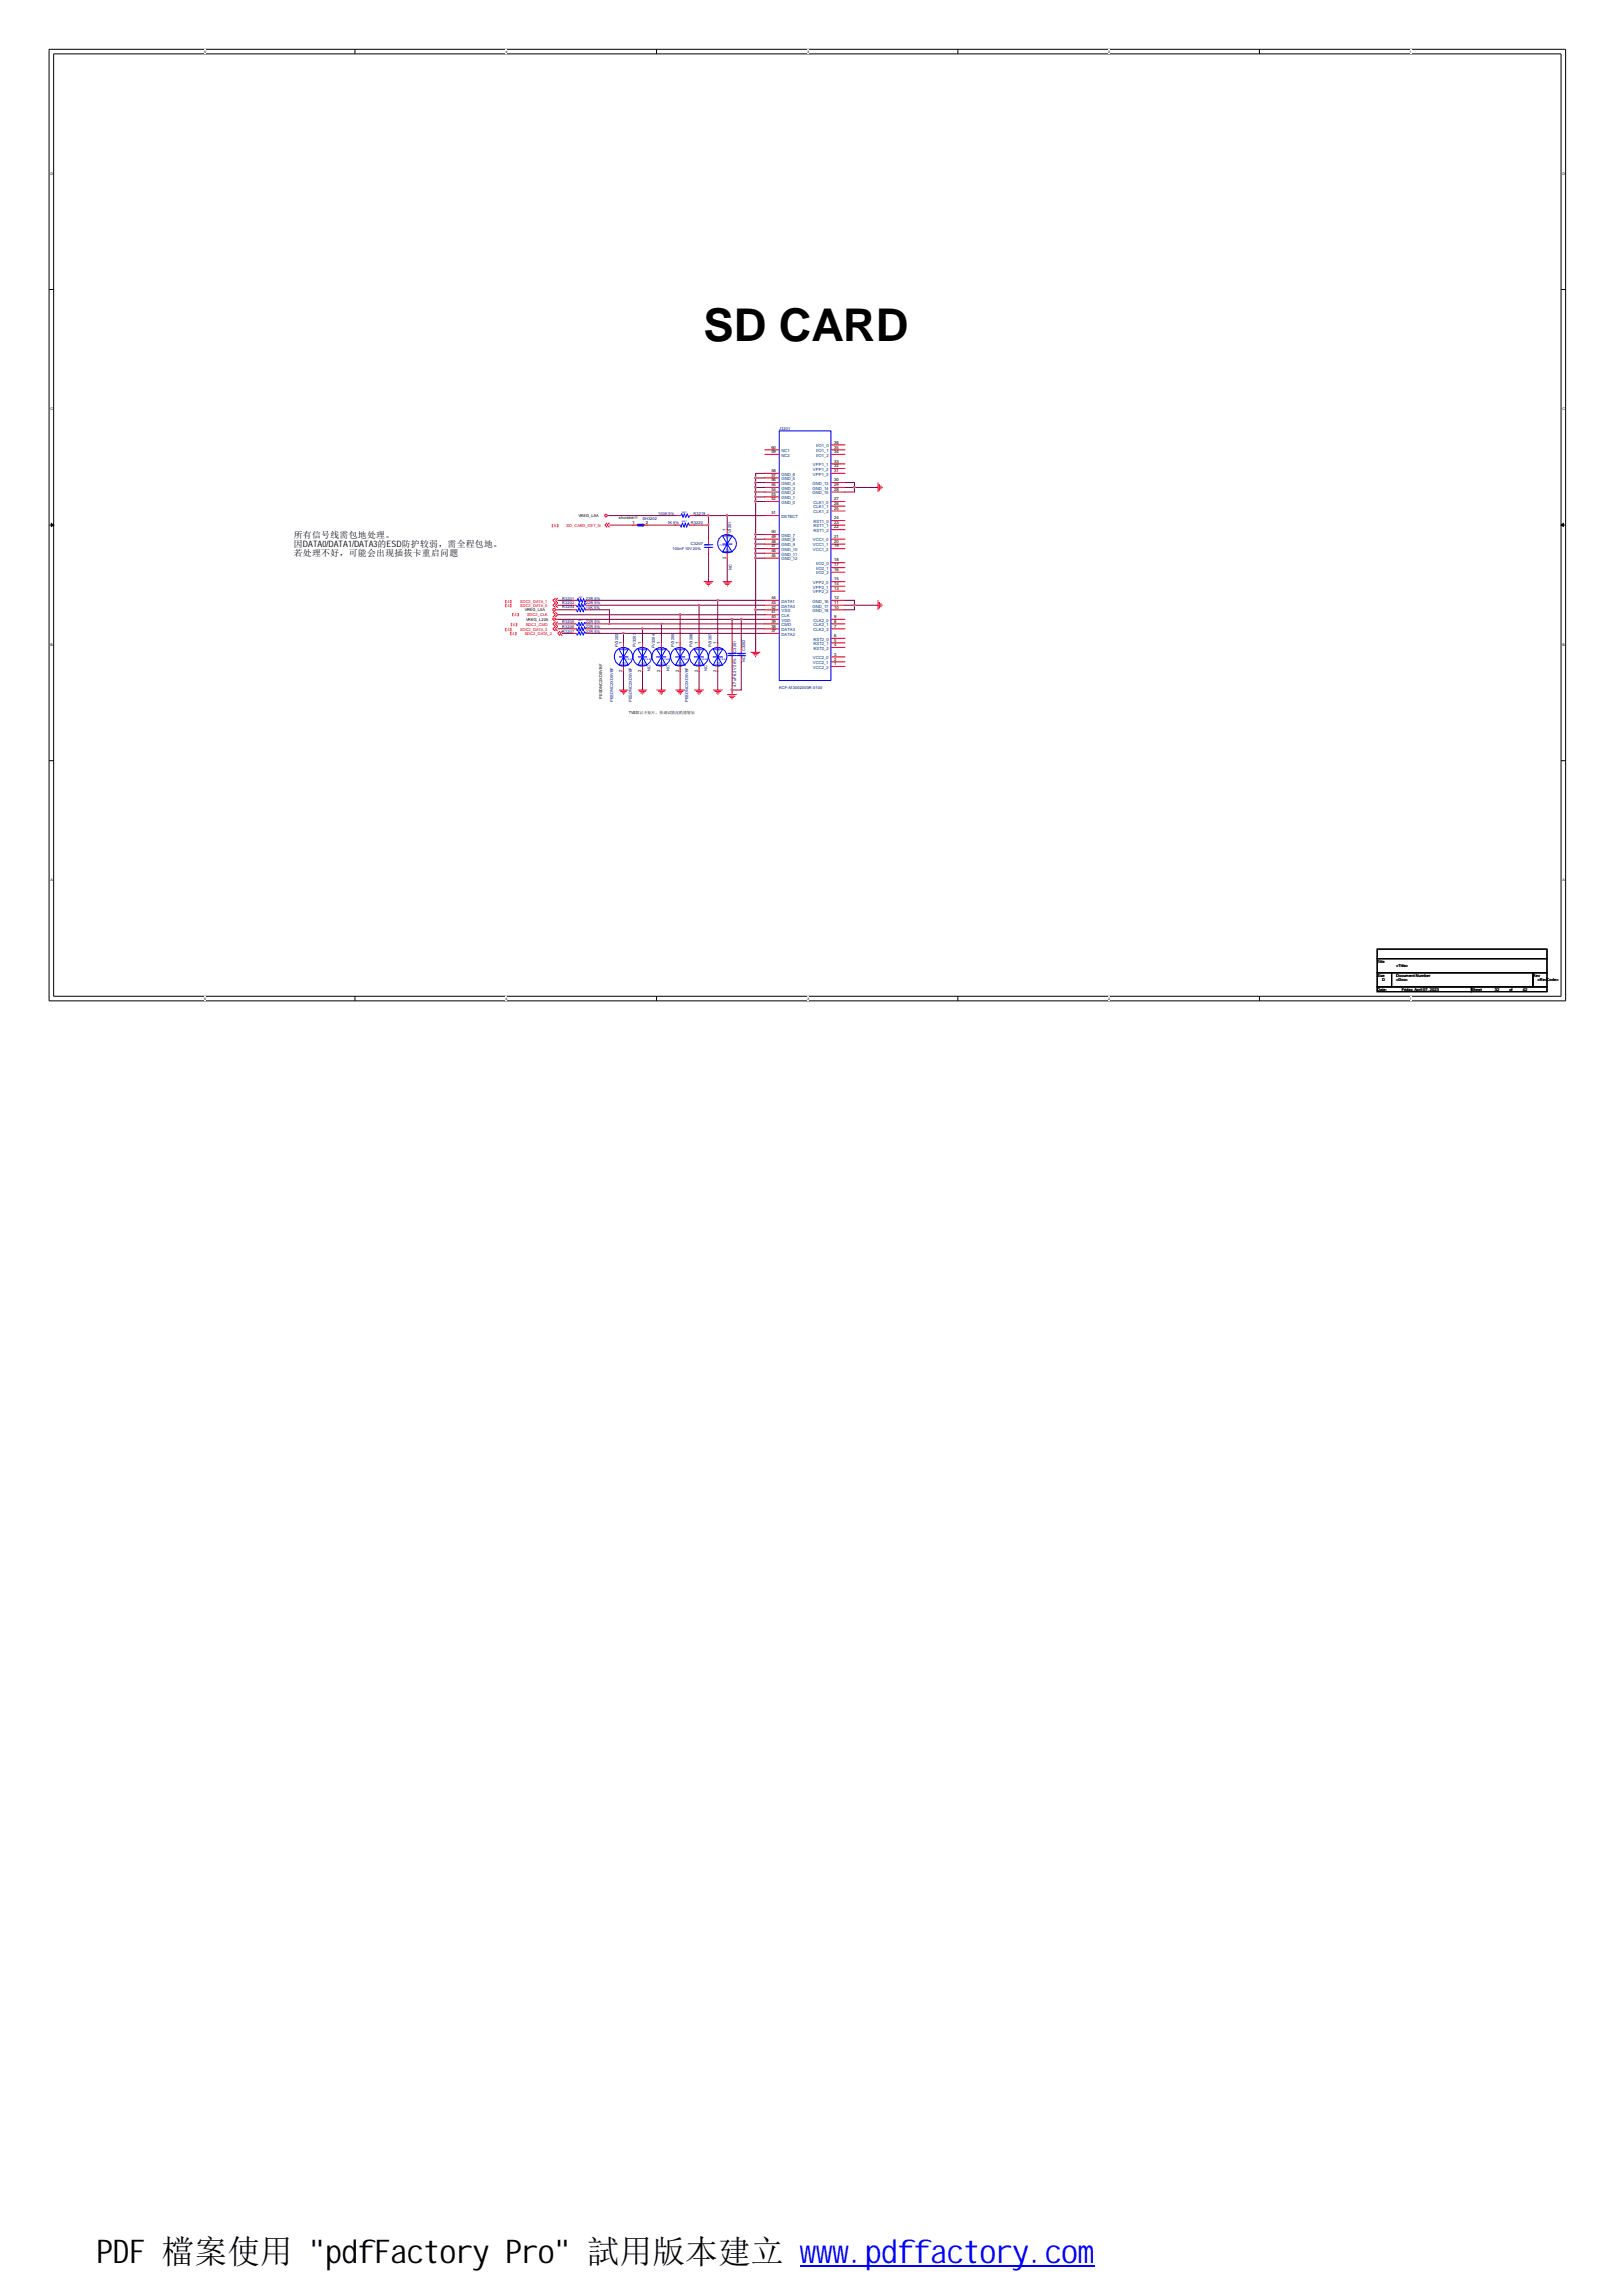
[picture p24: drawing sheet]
<svg xmlns="http://www.w3.org/2000/svg" width="210mm" height="297mm" viewBox="0 0 210 297" stroke-linecap="round" stroke-linejoin="round" font-family="sans-serif">
<defs><g id="words">
<text font-size="5.8" x="91.1" y="44.1">SD CARD</text>
<text font-size="4.2" x="12.5" y="292.7">PDF 檔案使用 &quot;pdfFactory Pro&quot; 試用版本建立 www.pdffactory.com</text>
<g font-size="1.1">
<text x="38" y="69.6">所有信号线需包地处理。</text>
<text x="38" y="70.7">因DATA0/DATA1/DATA3的ESD防护较弱，需全程包地。</text>
<text x="38" y="71.9">若处理不好，可能会出现插拔卡重启问题</text>
</g>
<g font-size=".6">
<text x="99.8" y="58">60</text>
<text x="99.8" y="58.6">59</text>
<text x="107.9" y="57.4">36</text>
<text x="107.9" y="58">35</text>
<text x="107.9" y="58.6">34</text>
<text x="107.9" y="59.8">33</text>
<text x="99.8" y="64.7">52</text>
<text x="99.8" y="64.1">53</text>
<text x="99.8" y="63.5">54</text>
<text x="99.8" y="62.9">55</text>
<text x="99.8" y="62.3">56</text>
<text x="99.8" y="61.7">57</text>
<text x="99.8" y="61.1">58</text>
<text x="107.9" y="60.4">32</text>
<text x="107.9" y="61.1">31</text>
<text x="107.9" y="62.3">30</text>
<text x="107.9" y="62.9">29</text>
<text x="107.9" y="63.5">28</text>
<text x="107.9" y="64.7">27</text>
<text x="107.9" y="65.3">26</text>
<text x="107.9" y="65.9">25</text>
<text x="81.8" y="67.8">1</text>
<text x="83.6" y="67.8">2</text>
<text x="93.9" y="68.7" transform="rotate(-90 93.9 68.7)">1</text>
<text x="99.8" y="66.5">51</text>
<text x="99.8" y="69">50</text>
<text x="99.8" y="69.6">49</text>
<text x="99.8" y="70.2">48</text>
<text x="99.8" y="70.8">47</text>
<text x="99.8" y="71.4">46</text>
<text x="107.9" y="67.2">24</text>
<text x="107.9" y="67.8">23</text>
<text x="107.9" y="68.4">22</text>
<text x="107.9" y="69.6">21</text>
<text x="107.9" y="70.2">20</text>
<text x="107.9" y="70.8">19</text>
<text x="93.9" y="72.3" transform="rotate(-90 93.9 72.3)">2</text>
<text x="99.8" y="72">45</text>
<text x="99.8" y="77.5">44</text>
<text x="107.9" y="72.6">18</text>
<text x="107.9" y="73.3">17</text>
<text x="107.9" y="73.9">16</text>
<text x="107.9" y="75.1">15</text>
<text x="107.9" y="75.7">14</text>
<text x="107.9" y="76.3">13</text>
<text x="107.9" y="77.5">12</text>
<text x="80.5" y="83.3" transform="rotate(-90 80.5 83.3)">1</text>
<text x="83" y="83.3" transform="rotate(-90 83 83.3)">1</text>
<text x="85.4" y="83.3" transform="rotate(-90 85.4 83.3)">1</text>
<text x="87.8" y="83.3" transform="rotate(-90 87.8 83.3)">1</text>
<text x="90.3" y="83.3" transform="rotate(-90 90.3 83.3)">1</text>
<text x="92.7" y="83.3" transform="rotate(-90 92.7 83.3)">1</text>
<text x="99.8" y="78.1">43</text>
<text x="99.8" y="78.7">42</text>
<text x="99.8" y="79.4">41</text>
<text x="99.8" y="80">40</text>
<text x="99.8" y="80.5">39</text>
<text x="99.8" y="81.2">38</text>
<text x="99.8" y="81.8">37</text>
<text x="107.9" y="78.1">11</text>
<text x="107.9" y="78.7">10</text>
<text x="107.9" y="80">9</text>
<text x="107.9" y="80.5">8</text>
<text x="107.9" y="81.2">7</text>
<text x="107.9" y="82.4">6</text>
<text x="107.9" y="83">5</text>
<text x="107.9" y="83.6">4</text>
<text x="80.5" y="86.9" transform="rotate(-90 80.5 86.9)">2</text>
<text x="83" y="86.9" transform="rotate(-90 83 86.9)">2</text>
<text x="85.4" y="86.9" transform="rotate(-90 85.4 86.9)">2</text>
<text x="87.8" y="86.9" transform="rotate(-90 87.8 86.9)">2</text>
<text x="90.3" y="86.9" transform="rotate(-90 90.3 86.9)">2</text>
<text x="92.7" y="86.9" transform="rotate(-90 92.7 86.9)">2</text>
<text x="107.9" y="84.8">3</text>
<text x="107.9" y="85.5">2</text>
<text x="107.9" y="86">1</text>
</g>
<g font-size=".6" fill="#004080">
<text x="101.1" y="58.5">NC1</text>
<text x="101.1" y="59.1">NC2</text>
<text x="105.6" y="57.9">I/O1_0</text>
<text x="105.6" y="58.5">I/O1_1</text>
<text x="105.6" y="59.1">I/O1_2</text>
<text x="101.1" y="65.2">GND_0</text>
<text x="101.1" y="64.6">GND_1</text>
<text x="101.1" y="64">GND_2</text>
<text x="101.1" y="63.4">GND_3</text>
<text x="101.1" y="62.7">GND_4</text>
<text x="101.1" y="62.1">GND_5</text>
<text x="101.1" y="61.5">GND_6</text>
<text x="105.2" y="62.7">GND_13</text>
<text x="105.2" y="63.4">GND_14</text>
<text x="105.2" y="64">GND_15</text>
<text x="105.2" y="60.3">VPP1_1</text>
<text x="105.2" y="60.9">VPP1_2</text>
<text x="105.2" y="61.5">VPP1_3</text>
<text x="105.3" y="65.2">CLK1_0</text>
<text x="105.3" y="65.8">CLK1_1</text>
<text x="94.4" y="71.3" transform="rotate(-90 94.4 71.3)">2</text>
<text x="94.4" y="69.8" transform="rotate(-90 94.4 69.8)">1</text>
<text x="101.1" y="67">DETECT</text>
<text x="101.1" y="69.5">GND_7</text>
<text x="101.1" y="70">GND_8</text>
<text x="101.1" y="70.7">GND_9</text>
<text x="101.1" y="71.3">GND_10</text>
<text x="101.1" y="71.9">GND_11</text>
<text x="105.2" y="70">VCC1_0</text>
<text x="105.2" y="70.7">VCC1_1</text>
<text x="105.2" y="71.3">VCC1_2</text>
<text x="105.3" y="66.4">CLK1_2</text>
<text x="105.3" y="67.6">RST1_0</text>
<text x="105.3" y="68.2">RST1_1</text>
<text x="105.3" y="68.8">RST1_2</text>
<text x="101.1" y="72.5">GND_12</text>
<text x="101.1" y="78">DATA1</text>
<text x="105.2" y="78">GND_16</text>
<text x="105.2" y="75.6">VPP2_0</text>
<text x="105.2" y="76.1">VPP2_1</text>
<text x="105.2" y="76.8">VPP2_2</text>
<text x="105.6" y="73.1">I/O2_0</text>
<text x="105.6" y="73.7">I/O2_1</text>
<text x="105.6" y="74.3">I/O2_2</text>
<text x="101.1" y="78.6">DATA0</text>
<text x="101.1" y="79.2">VSS</text>
<text x="101.1" y="79.8">CLK</text>
<text x="101.1" y="80.4">VDD</text>
<text x="101.1" y="81">CMD</text>
<text x="101.1" y="81.6">DATA3</text>
<text x="101.1" y="82.2">DATA2</text>
<text x="105.2" y="78.6">GND_17</text>
<text x="105.2" y="79.2">GND_18</text>
<text x="105.3" y="80.4">CLK2_0</text>
<text x="105.3" y="81">CLK2_1</text>
<text x="105.3" y="81.6">CLK2_2</text>
<text x="105.3" y="82.9">RST2_0</text>
<text x="105.3" y="83.5">RST2_1</text>
<text x="80.9" y="85.9" transform="rotate(-90 80.9 85.9)">2</text>
<text x="80.9" y="84.4" transform="rotate(-90 80.9 84.4)">1</text>
<text x="83.4" y="85.9" transform="rotate(-90 83.4 85.9)">2</text>
<text x="83.4" y="84.4" transform="rotate(-90 83.4 84.4)">1</text>
<text x="85.9" y="85.9" transform="rotate(-90 85.9 85.9)">2</text>
<text x="85.9" y="84.4" transform="rotate(-90 85.9 84.4)">1</text>
<text x="88.3" y="85.9" transform="rotate(-90 88.3 85.9)">2</text>
<text x="88.3" y="84.4" transform="rotate(-90 88.3 84.4)">1</text>
<text x="90.7" y="85.9" transform="rotate(-90 90.7 85.9)">2</text>
<text x="90.7" y="84.4" transform="rotate(-90 90.7 84.4)">1</text>
<text x="93.1" y="85.9" transform="rotate(-90 93.1 85.9)">2</text>
<text x="93.1" y="84.4" transform="rotate(-90 93.1 84.4)">1</text>
<text x="105.2" y="85.3">VCC2_0</text>
<text x="105.2" y="85.9">VCC2_1</text>
<text x="105.2" y="86.5">VCC2_2</text>
<text x="105.3" y="84.1">RST2_2</text>
</g>
<g font-size=".5">
<text x="26.4" y="6.8">5</text>
<text x="65.4" y="6.8">4</text>
<text x="104.4" y="6.8">3</text>
<text x="143.4" y="6.8">2</text>
<text x="182.5" y="6.8">1</text>
<text x="6.5" y="22.6">D</text>
<text x="202.2" y="22.6">D</text>
<text x="6.5" y="53.1">C</text>
<text x="202.2" y="53.1">C</text>
<text x="74.8" y="66.9">VREG_L9A</text>
<text x="80.1" y="67.2">shortdot-l1</text>
<text x="6.5" y="83.6">B</text>
<text x="67.9" y="79.1">VREG_L5A</text>
<text x="68.1" y="80.3">VREG_L22A</text>
<text x="202.2" y="83.6">B</text>
<text x="77.9" y="90.4" transform="rotate(-90 77.9 90.4)">PESDNC2XD5VBF</text>
<text x="81.4" y="92.4">TVS默认不贴片，依调试情况酌情增加</text>
<text x="6.5" y="114">A</text>
<text x="202.2" y="114">A</text>
<text x="178.2" y="124.5">Title</text>
<text x="180.7" y="125.1">&lt;Title&gt;</text>
<text x="26.4" y="129.3">5</text>
<text x="65.4" y="129.3">4</text>
<text x="104.4" y="129.3">3</text>
<text x="143.4" y="129.3">2</text>
<text x="178.2" y="128.2">Date:</text>
<text x="178.2" y="126.4">Size</text>
<text x="178.9" y="126.9">D</text>
<text x="180.7" y="126.4">Document Number</text>
<text x="180.7" y="126.9">&lt;Doc&gt;</text>
<text x="181.4" y="128.2">Friday, April 07, 2023</text>
<text x="182.5" y="129.3">1</text>
<text x="190.4" y="128.2">Sheet</text>
<text x="193.5" y="128.2">32</text>
<text x="195.3" y="128.2">of</text>
<text x="197.1" y="128.3">42</text>
<text x="198.4" y="126.4">Rev</text>
<text x="199" y="126.9">&lt;RevCode&gt;</text>
</g>
<g font-size=".5" fill="#000080">
<text x="100.8" y="55.7">J3201</text>
<text x="83.1" y="67.3">SH3202</text>
<text x="85.2" y="66.6">100K 5%</text>
<text x="86.4" y="67.8">1K 5%</text>
<text x="87" y="71.2">100nF 10V20%</text>
<text x="89.4" y="67.8">R3220</text>
<text x="89.4" y="70.6">C3207</text>
<text x="89.7" y="66.6">R3219</text>
<text x="94.6" y="69.3" transform="rotate(-90 94.6 69.3)">FV3201</text>
<text x="72.8" y="77.6">R3201</text>
<text x="75.8" y="77.6">22R 5%</text>
<text x="94.7" y="73.7" transform="rotate(-90 94.7 73.7)">NC</text>
<text x="72.8" y="80.6">R3205</text>
<text x="72.8" y="81.9">R3207</text>
<text x="72.8" y="78.2">R3202</text>
<text x="72.8" y="81.2">R3206</text>
<text x="72.8" y="78.7">R3204</text>
<text x="75.8" y="80.6">22R 5%</text>
<text x="75.8" y="81.9">22R 5%</text>
<text x="75.8" y="78.2">22R 5%</text>
<text x="75.8" y="81.2">22R 5%</text>
<text x="75.8" y="78.8">10K 5%</text>
<text x="80" y="83.8" transform="rotate(-90 80 83.8)">FV3202</text>
<text x="82.3" y="83.7" transform="rotate(-90 82.3 83.7)">FV3203</text>
<text x="84.8" y="83.8" transform="rotate(-90 84.8 83.8)">FV3204</text>
<text x="87.2" y="83.8" transform="rotate(-90 87.2 83.8)">FV3205</text>
<text x="89.6" y="83.8" transform="rotate(-90 89.6 83.8)">FV3206</text>
<text x="92.1" y="83.8" transform="rotate(-90 92.1 83.8)">FV3207</text>
<text x="84.2" y="86.8" transform="rotate(-90 84.2 86.8)">NC</text>
<text x="86.7" y="86.8" transform="rotate(-90 86.7 86.8)">NC</text>
<text x="91.5" y="86.8" transform="rotate(-90 91.5 86.8)">NC</text>
<text x="95.2" y="88.9" transform="rotate(-90 95.2 88.9)">4.7uF 6.3V 20%</text>
<text x="95.2" y="84.4" transform="rotate(-90 95.2 84.4)">C3201</text>
<text x="96.4" y="85.7" transform="rotate(-90 96.4 85.7)">NC</text>
<text x="96.4" y="84.3" transform="rotate(-90 96.4 84.3)">C3202</text>
<text x="100.8" y="89.2">KCF-A13002003R-0100</text>
<text x="79.3" y="90.8" transform="rotate(-90 79.3 90.8)">PESDNC2XD5VBF</text>
<text x="81.7" y="90.8" transform="rotate(-90 81.7 90.8)">PESDNC2XD5VBF</text>
<text x="89.1" y="90.8" transform="rotate(-90 89.1 90.8)">PESDNC2XD5VBF</text>
</g>
<g font-size=".5" fill="#f00">
<text x="71.2" y="68.1">【5】</text>
<text x="73.3" y="68.1">SD_CARD_DET_N</text>
<text x="65.2" y="78">【4】</text>
<text x="67.3" y="78">SDC2_DATA_1</text>
<text x="65.2" y="78.6">【4】</text>
<text x="65.2" y="81.6">【4】</text>
<text x="65.8" y="82.2">【4】</text>
<text x="65.9" y="81">【4】</text>
<text x="66.1" y="79.7">【4】</text>
<text x="67.3" y="78.6">SDC2_DATA_0</text>
<text x="67.3" y="81.6">SDC2_DATA_3</text>
<text x="67.9" y="82.2">SDC2_DATA_2</text>
<text x="68" y="81">SDC2_CMD</text>
<text x="68.2" y="79.7">SDC2_CLK</text>
</g>
<g font-size=".3" fill="#00f">
<text x="88.2" y="67.6">0201</text>
<text x="88.3" y="66.4">0201</text>
<text x="91.2" y="70.7">0201</text>
<text x="93.1" y="70.7">TVS-B</text>
<text x="74.8" y="77.9">0201</text>
<text x="74.8" y="77.3">0201</text>
<text x="74.8" y="80.4">0201</text>
<text x="74.8" y="81.6">0201</text>
<text x="74.8" y="81">0201</text>
<text x="74.8" y="78.6">0201</text>
<text x="80.8" y="85.3">TVS-B</text>
<text x="83.3" y="85.3">TVS-B</text>
<text x="85.7" y="85.3">TVS-B</text>
<text x="88.1" y="85.3">TVS-B</text>
<text x="90.6" y="85.3">TVS-B</text>
<text x="93" y="85.3">TVS-B</text>
<text x="94.4" y="84.7">0402</text>
<text x="95.6" y="84.7">0201</text>
</g>
</g></defs>
<path d="M6.3 6.4h196.3v123.1h-196.3zM6.9 7h195.1v121.9h-195.1z" fill="none" stroke="#000" stroke-width=".13"/>
<g fill="#fff">
<path d="M26.4 6.3h.2v.6h-.2z"/>
<path d="M26.4 128.8h.2v.6h-.2z"/>
</g>
<path d="M45.9 6.4v.6M45.9 128.9v.6" fill="none" stroke="#000" stroke-width=".13"/>
<g fill="#fff">
<path d="M65.4 6.3h.2v.6h-.2z"/>
<path d="M65.4 128.8h.2v.6h-.2z"/>
</g>
<path d="M85 6.4v.6M85 128.9v.6" fill="none" stroke="#000" stroke-width=".13"/>
<g fill="#fff">
<path d="M104.4 6.3h.2v.6h-.2z"/>
<path d="M104.4 128.8h.2v.6h-.2z"/>
</g>
<path d="M124 6.4v.6M124 128.9v.6" fill="none" stroke="#000" stroke-width=".13"/>
<g fill="#fff">
<path d="M143.4 6.3h.2v.6h-.2z"/>
<path d="M143.4 128.8h.2v.6h-.2z"/>
</g>
<path d="M163 6.4v.6M163 128.9v.6" fill="none" stroke="#000" stroke-width=".13"/>
<g fill="#fff">
<path d="M182.5 6.3h.2v.6h-.2z"/>
<path d="M182.5 128.8h.2v.6h-.2z"/>
<path d="M6.5 22.1h.3v.6h-.3z"/>
<path d="M202.2 22.1h.3v.6h-.3z"/>
<path d="M6.5 52.6h.3v.6h-.3z"/>
<path d="M202.2 52.6h.3v.6h-.3z"/>
</g>
<path d="M6.3 37.5h.6M202 37.5h.6" fill="none" stroke="#000" stroke-width=".13"/>
<g fill="#fff">
<path d="M6.5 83.1h.3v.6h-.3z"/>
<path d="M202.2 83.1h.2v.6h-.2z"/>
</g>
<path d="M6.3 67.9h.6M202 67.9h.6" fill="none" stroke="#000" stroke-width=".13"/>
<g fill="#000" stroke="#000" stroke-width=".13">
<path d="M6.6 67.7l.3 .2-.3 .2z" fill-rule="evenodd"/>
<path d="M202 67.9l.3-.2v.4z" fill-rule="evenodd"/>
</g>
<g fill="#fff">
<path d="M6.5 113.6h.3v.6h-.3z"/>
<path d="M202.2 113.6h.3v.6h-.3z"/>
</g>
<path d="M6.3 98.4h.6M202 98.4h.6M178.2 122.8h22v1.2h-22zM178.2 124h22v1.8h-22zM178.2 125.8h1.9v1.9h-1.9zM178.2 127.7h12.2v.6h-12.2zM180.1 125.8h18.3v1.9h-18.3zM190.4 127.7h9.8v.6h-9.8zM198.4 125.8h1.8v1.9h-1.8z" fill="none" stroke="#000" stroke-width=".13"/>
<g fill="none" stroke="#f00" stroke-width=".13">
<path d="M71.5 79.2l.4 .3-.4 .3M71.6 78.8h.2v.2h-.2zM71.6 80h.2v.2h-.2zM71.9 77.4l-.4 .3 .4 .3-.4 .3 .4 .3M71.9 79.2l.3 .3-.3 .3M71.9 78.9h.3M72.2 77.4l-.3 .3 .3 .3-.3 .3 .3 .3M74 78.3h.6M75.8 78.3h.7M78.3 66.6h.2v.2h-.2zM78.6 67.6l-.3 .3 .3 .3M78.6 66.7h.3"/>
<path d="M78.9 67.6l-.3 .3 .3 .3M87.4 66.7h.6M89.2 66.7h.6M91.1 75.3h1.2M91.3 75.4h.8M91.4 75.6h.5M91.6 75.8h.1M93.5 75.3h1.2M93.7 75.4h.8M93.9 75.6h.5M94.1 75.8h.1M113.6 62.4v1.3"/>
<path d="M113.6 77.7v1.2M113.8 62.6v.9M113.8 77.9v.8M114 62.8v.5M114 78v.6M114.2 63v.1M114.2 78.2v.1M71.9 80.4l-.4 .3 .4 .4-.4 .3 .4 .2M71.9 80.1h.3M72.2 80.4l-.3 .3 .3 .4-.3 .3 .3 .2M72.5 81.6l-.3 .3 .3 .3M72.8 81.6l-.3 .3 .3 .3"/>
<path d="M74 80.7h.6M74 81.9h.6M75.8 80.7h.7M75.8 81.9h.7M80.1 89.3h1.2M80.3 89.4h.8M80.5 89.6h.4M80.6 89.8h.2M80.7 83.2v.6M80.7 86.2v.6M82.5 89.3h1.2M82.7 89.4h.9"/>
<path d="M82.9 89.6h.5M83.1 89.8h.1M83.1 83.2v.6M83.1 86.2v.6M85 89.3h1.2M85.2 89.4h.8M85.3 89.6h.5M85.5 89.8h.1M87.4 89.3h1.2M87.6 89.4h.8M87.8 89.6h.5M88 89.8h.1"/>
<path d="M89.8 89.3h1.3M90 89.4h.9M90.2 89.6h.5M90.4 89.8h.1M92.3 89.3h1.2M92.5 89.4h.8M92.7 89.6h.4M92.8 89.8h.2M94.1 89.9h1.2M94.3 90.1h.9M94.5 90.2h.5M94.7 90.4h.1"/>
<path d="M97.2 84.4h1.2M97.4 84.6h.8M97.5 84.7h.5M97.7 84.9h.1"/>
</g>
<g fill="none" stroke="#00f" stroke-width=".13">
<path d="M74.6 78.3l.1 .3 .2-.6 .2 .6 .2-.6 .2 .6 .1-.6 .2 .3M88 66.7h.1l.1-.3 .2 .6 .2-.6 .1 .6 .2-.6 .2 .6 .1-.3M74.6 80.7l.1 .3 .2-.5 .2 .5 .2-.5 .2 .5 .1-.5 .2 .2M74.6 81.9l.1 .3 .2-.5 .2 .5 .2-.5 .2 .5 .1-.5 .2 .2M80.1 85h1.2M80.1 84h1.2l-.6 1zM80.7 83.8v2.4M80.7 85l.6 1h-1.2zM82.5 85h1.2M82.5 84h1.2l-.6 1zM83.1 85l.6 1h-1.2zM83.1 83.8v2.4"/>
<circle cx="80.7" cy="85" r="1.2"/>
<circle cx="83.1" cy="85" r="1.21"/>
</g>
<path d="M82.5 67.9h.6" fill="none" stroke="#00f" stroke-width=".34"/>
<circle cx="83.1" cy="67.9" r=".17" fill="#00f"/>
<g fill="none" stroke="#f00" stroke-width=".13">
<path d="M99 58.2h1.8M99 58.8h1.8M107.5 58.2h1.8M107.5 58.8h1.8M107.5 57.6h1.8M74 77.7h.6M74 78.9h.6M75.8 77.7h.7M75.8 78.9h.7M81.9 67.9h.6M83.1 67.9h.6M87.4 67.9h.6"/>
<path d="M89.2 67.9h.6M91.7 69.8v.6M91.7 71v.6M94.1 68.5v.7M94.1 71.6v.6M99 77.7h1.8M99 64.9h1.8M99 64.3h1.8M99 63.7h1.8M99 63.1h1.8M99 62.4h1.8M99 61.8h1.8"/>
<path d="M99 61.2h1.8M99 66.7h1.8M99 69.2h1.8M99 69.8h1.8M99 70.4h1.8M99 71h1.8M99 71.6h1.8M99 72.2h1.8M99 78.3h1.8M99 78.9h1.8M99 79.5h1.8M107.5 67.9h1.8"/>
<path d="M107.5 77.7h1.8M107.5 64.9h1.8M107.5 63.7h1.8M107.5 63.1h1.8M107.5 62.4h1.8M107.5 61.2h1.8M107.5 69.8h1.8M107.5 70.4h1.8M107.5 71h1.8M107.5 78.3h1.8M107.5 78.9h1.8M107.5 60h1.8"/>
<path d="M107.5 60.6h1.8M107.5 65.5h1.8M107.5 66.1h1.8M107.5 67.3h1.8M107.5 68.5h1.8M107.5 72.8h1.8M107.5 73.4h1.8M107.5 74h1.8M107.5 75.3h1.8M107.5 75.8h1.8M107.5 76.5h1.8M74 81.4h.6"/>
<path d="M75.8 81.4h.7M85.6 83.2v.6M85.6 86.2v.6M88 83.2v.6M88 86.2v.6M90.5 83.2v.6M90.5 86.2v.6M92.9 83.2v.6M92.9 86.2v.6M94.7 83.8v.6M94.7 85v.6M95.9 83.8v.6"/>
<path d="M95.9 85v.6M99 81.4h1.8M99 80.1h1.8M99 80.7h1.8M99 81.9h1.8M107.5 81.4h1.8M107.5 80.1h1.8M107.5 80.7h1.8M107.5 82.6h1.8M107.5 83.2h1.8M107.5 83.8h1.8M107.5 85h1.8"/>
<path d="M107.5 85.6h1.8M107.5 86.2h1.8"/>
</g>
<g fill="none" stroke="#00f" stroke-width=".13">
<path d="M100.8 55.7h6.7v32.3h-6.7zM74.6 77.7l.2-.2 .2 .4 .1-.4 .3 .4 .1-.4 .2 .4 .1-.2M74.6 78.9l.1 .2 .2-.5 .2 .5 .2-.5 .2 .5 .1-.5 .2 .3M88 67.9l.1 .3 .2-.5 .2 .5 .2-.5 .2 .5 .2-.5 .1 .2M91.1 70.8h1.1M91.1 70.5h1.1M91.7 70.4v.1M91.7 70.8v.2M93.5 70.4h1.2M93.5 69.3h1.2l-.6 1.1zM94.1 69.2v2.4M94.1 70.4l.6 1h-1.2z"/>
<path d="M74.6 81.4l.1 .2 .2-.5 .2 .5 .2-.5 .2 .5 .1-.5 .2 .3M85 85h1.2M85 84h1.2l-.6 1zM85.6 83.8v2.4M85.6 85l.6 1h-1.2zM87.4 85h1.2M87.4 84h1.2l-.6 1zM88 85l.6 1h-1.2zM88 83.8v2.4M89.8 85h1.3M89.8 84h1.3l-.6 1zM90.5 85l.6 1h-1.3z"/>
<path d="M90.5 83.8v2.4M92.3 85h1.2M92.3 84h1.2l-.6 1zM92.9 85l.6 1h-1.2zM92.9 83.8v2.4M94.2 84.8h1.1M94.2 84.5h1.1M94.7 84.4v.1M94.7 84.8v.2M95.4 84.8h1.1M95.4 84.5h1.1M95.9 84.4v.1"/>
<path d="M95.9 84.8v.2"/>
<circle cx="94.1" cy="70.3" r="1.2"/>
<circle cx="85.5" cy="85" r="1.2"/>
<circle cx="88" cy="85" r="1.21"/>
<circle cx="90.4" cy="85" r="1.21"/>
<circle cx="92.9" cy="85" r="1.2"/>
</g>
<g fill="none" stroke="#800040" stroke-width=".13">
<path d="M72.2 77.7h1.8M72.2 78.3h1.8M72.2 78.9h1.8M72.2 79.5h26.8M76.5 77.7h22.5M76.5 78.3h22.5M76.5 78.9h2.4v1.8M78.9 66.7h8.5M78.9 67.9h3M83.7 67.9h3.7M88 79.5v3.7M89.8 66.7h9.2"/>
<path d="M89.8 67.9h1.9M90.5 78.3v4.9M91.7 66.7v3.1M91.7 71.6v3.7M92.9 77.7v5.5M94.1 66.7v1.8M94.1 72.2v3.1M97.8 78.9h1.2M97.8 62.4h1.2M97.8 63.7h1.2M97.8 63.1h1.2M97.8 64.9h1.2"/>
<path d="M97.8 61.8h1.2M97.8 64.3h1.2M97.8 69.2h1.2M97.8 72.2h1.2M97.8 69.8h1.2M97.8 70.4h1.2M97.8 71h1.2M97.8 71.6h1.2M99 61.2h-1.2v23.2M109.3 77.7h1.3v1.2h-1.3M109.3 78.3h4.3M109.3 62.4h1.3v1.3h-1.3"/>
<path d="M109.3 63.1h4.3M72.2 80.7h1.8M72.2 81.4h1.8M72.2 80.1h26.8M72.8 81.9h1.2M76.5 80.7h22.5M76.5 81.4h22.5M76.5 81.9h22.5M80.7 81.9v1.3M80.7 86.8v2.5M83.1 81.4v1.8M83.1 86.8v2.5"/>
<path d="M85.6 80.7v2.5M85.6 86.8v2.5M88 86.8v2.5M90.5 86.8v2.5M92.9 86.8v2.5M94.7 80.1v3.7M94.7 85.6v4.3M95.9 80.1v3.7M95.9 85.6v3.7h-1.2"/>
</g>
<g fill="#f0f" stroke="#f0f" stroke-width=".13">
<path d="M97.7 61.7l.1 .1-.1 .1z" fill-rule="evenodd"/>
<path d="M97.7 62.4h.1v.1h-.1z" fill-rule="evenodd"/>
<path d="M97.7 63h.1l-.1 .1z" fill-rule="evenodd"/>
<path d="M97.7 63.6h.1l-.1 .1z" fill-rule="evenodd"/>
<path d="M97.7 64.2h.1v.1h-.1z" fill-rule="evenodd"/>
<path d="M97.7 69.7h.1l-.1 .1z" fill-rule="evenodd"/>
<path d="M97.7 70.3h.1v.1h-.1z" fill-rule="evenodd"/>
<path d="M97.7 70.9h.1l-.1 .2z" fill-rule="evenodd"/>
<path d="M97.7 71.5h.1v.1h-.1z" fill-rule="evenodd"/>
<path d="M97.7 69.1h.1l-.1 .1z" fill-rule="evenodd"/>
<path d="M97.7 64.8h.1l-.1 .2z" fill-rule="evenodd"/>
<path d="M97.7 72.1l.1 .1-.1 .1z" fill-rule="evenodd"/>
<path d="M97.7 78.8l.1 .1-.1 .1z" fill-rule="evenodd"/>
<path d="M110.5 63h.1v.1h-.1z" fill-rule="evenodd"/>
<path d="M110.5 78.2h.1v.1h-.1z" fill-rule="evenodd"/>
<path d="M94 66.6h.1v.1h-.1z" fill-rule="evenodd"/>
<path d="M91.6 66.6l.1 .1v.1z" fill-rule="evenodd"/>
<path d="M91.6 67.8l.1 .1v.1z" fill-rule="evenodd"/>
<path d="M94.6 80l.2 .1-.1 .1z" fill-rule="evenodd"/>
<path d="M95.9 80l.1 .1-.1 .1z" fill-rule="evenodd"/>
<path d="M94.6 89.2h.2l-.1 .2z" fill-rule="evenodd"/>
<path d="M92.8 77.6h.1v.1h-.1z" fill-rule="evenodd"/>
<path d="M90.4 78.2h.1v.1h-.1z" fill-rule="evenodd"/>
<path d="M87.9 79.4l.2 .1-.1 .1z" fill-rule="evenodd"/>
<path d="M83 81.3h.2v.1h-.2z" fill-rule="evenodd"/>
<path d="M80.6 81.8l.2 .1-.1 .1z" fill-rule="evenodd"/>
<path d="M85.5 80.6h.1v.2h-.1z" fill-rule="evenodd"/>
<path d="M78.8 80.6l.2 .1-.2 .1z" fill-rule="evenodd"/>
<path d="M97.7 61.7l.1 .1-.1 .1z" fill-rule="evenodd"/>
<path d="M97.7 62.4h.1v.1h-.1z" fill-rule="evenodd"/>
<path d="M97.7 63h.1l-.1 .1z" fill-rule="evenodd"/>
<path d="M97.7 63.6h.1l-.1 .1z" fill-rule="evenodd"/>
<path d="M97.7 64.2h.1v.1h-.1z" fill-rule="evenodd"/>
<path d="M97.7 69.7h.1l-.1 .1z" fill-rule="evenodd"/>
<path d="M97.7 70.3h.1v.1h-.1z" fill-rule="evenodd"/>
<path d="M97.7 70.9h.1l-.1 .2z" fill-rule="evenodd"/>
<path d="M97.7 71.5h.1v.1h-.1z" fill-rule="evenodd"/>
<path d="M97.7 69.1h.1l-.1 .1z" fill-rule="evenodd"/>
<path d="M97.7 64.8h.1l-.1 .2z" fill-rule="evenodd"/>
<path d="M97.7 72.1l.1 .1-.1 .1z" fill-rule="evenodd"/>
<path d="M97.7 78.8l.1 .1-.1 .1z" fill-rule="evenodd"/>
<path d="M110.5 63h.1v.1h-.1z" fill-rule="evenodd"/>
<path d="M110.5 78.2h.1v.1h-.1z" fill-rule="evenodd"/>
<path d="M94 66.6h.1v.1h-.1z" fill-rule="evenodd"/>
<path d="M91.6 66.6l.1 .1v.1z" fill-rule="evenodd"/>
<path d="M91.6 67.8l.1 .1v.1z" fill-rule="evenodd"/>
<path d="M94.6 80l.2 .1-.1 .1z" fill-rule="evenodd"/>
<path d="M95.9 80l.1 .1-.1 .1z" fill-rule="evenodd"/>
<path d="M94.6 89.2h.2l-.1 .2z" fill-rule="evenodd"/>
<path d="M92.8 77.6h.1v.1h-.1z" fill-rule="evenodd"/>
<path d="M90.4 78.2h.1v.1h-.1z" fill-rule="evenodd"/>
<path d="M87.9 79.4l.2 .1-.1 .1z" fill-rule="evenodd"/>
<path d="M83 81.3h.2v.1h-.2z" fill-rule="evenodd"/>
<path d="M80.6 81.8l.2 .1-.1 .1z" fill-rule="evenodd"/>
<path d="M85.5 80.6h.1v.2h-.1z" fill-rule="evenodd"/>
<path d="M78.8 80.6l.2 .1-.2 .1z" fill-rule="evenodd"/>
</g>
<path d="M103.5 293.2h38.1" fill="none" stroke="#00f" stroke-width=".21"/>
<use href="#words"/>
</svg>
